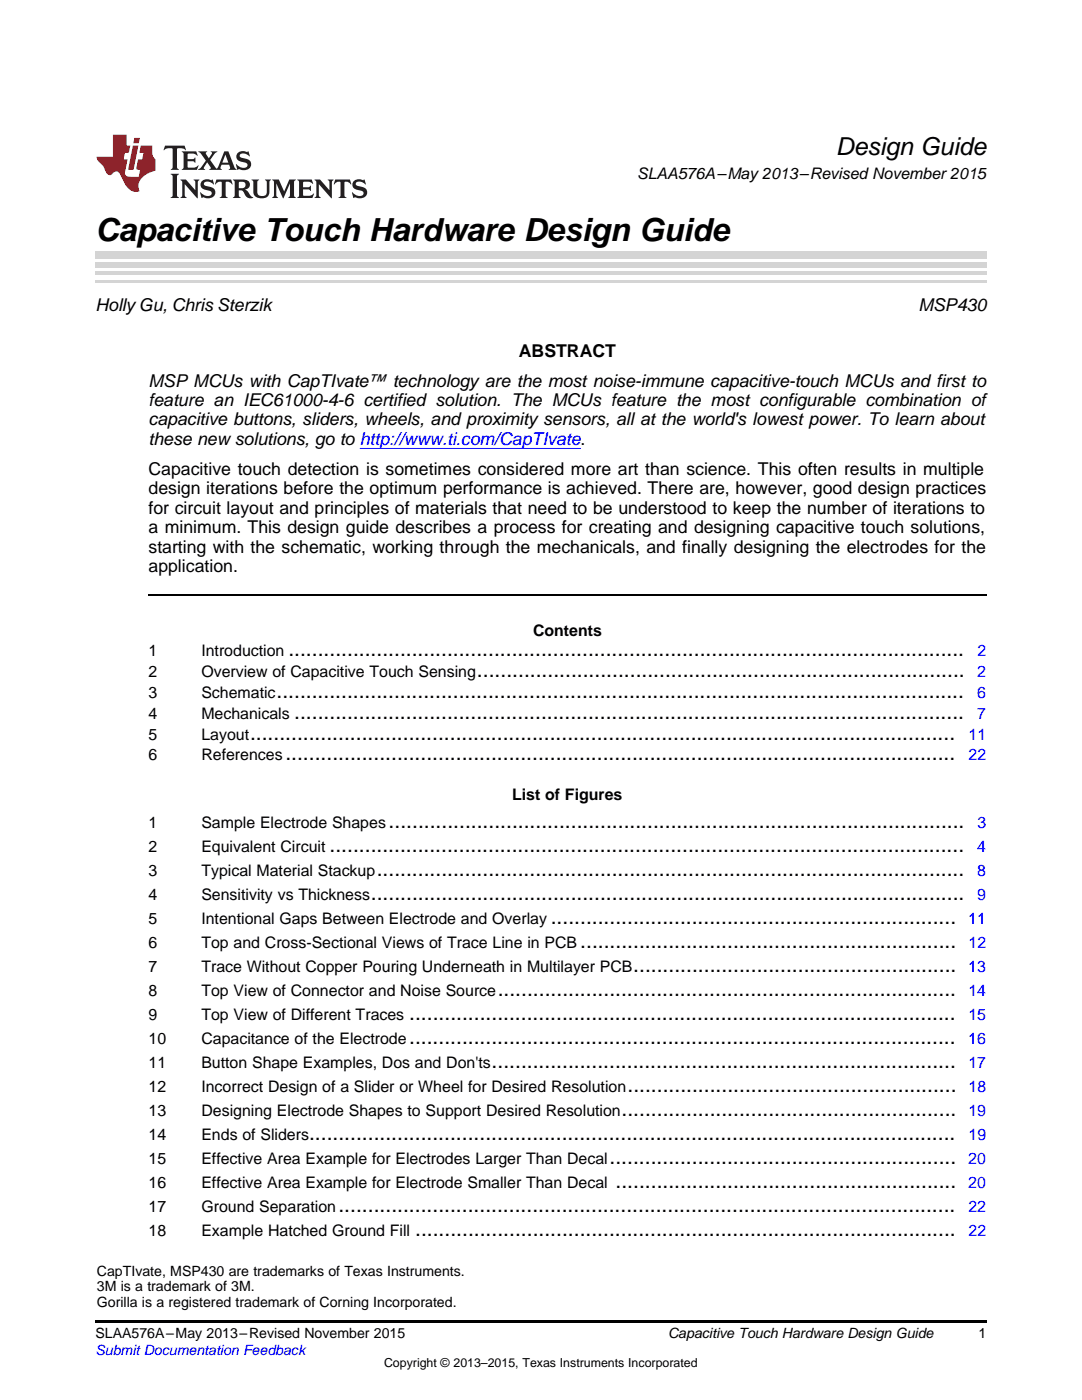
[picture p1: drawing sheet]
<svg xmlns="http://www.w3.org/2000/svg" width="216mm" height="279mm" viewBox="0 0 216 279" stroke-linecap="round" stroke-linejoin="round" font-family="sans-serif">
<defs><g id="words">
<text font-size="6.3" x="19" y="48">Capacitive Touch Hardware Design Guide</text>
<text font-size="4.9" x="166.8" y="30.9">Design Guide</text>
<g font-size="4.2">
<text x="57.5" y="131">...................................................................................................................</text>
<text x="95.2" y="135.1">...................................................................................</text>
<text x="55.2" y="139.3">.....................................................................................................................</text>
<text x="58.7" y="143.4">..................................................................................................................</text>
<text x="49.9" y="147.6">........................................................................................................................</text>
<text x="56.9" y="151.8">..................................................................................................................</text>
<text x="77.5" y="165.2">..................................................................................................</text>
<text x="65.8" y="170">............................................................................................................</text>
<text x="74" y="179.6">.....................................................................................................</text>
<text x="75.2" y="174.8">....................................................................................................</text>
<text x="109.9" y="184.4">.....................................................................</text>
<text x="115.8" y="189.2">................................................................</text>
<text x="126.4" y="194">.......................................................</text>
<text x="81.7" y="203.6">.............................................................................................</text>
<text x="99.3" y="198.8">..............................................................................</text>
<text x="81.6" y="208.4">.............................................................................................</text>
<text x="98.1" y="213.1">...............................................................................</text>
<text x="125.2" y="217.9">........................................................</text>
<text x="61.7" y="227.5">..............................................................................................................</text>
<text x="124" y="222.7">.........................................................</text>
<text x="121.6" y="232.3">...........................................................</text>
<text x="122.8" y="237.1">..........................................................</text>
<text x="67.5" y="241.9">.........................................................................................................</text>
<text x="82.8" y="246.7">............................................................................................</text>
</g>
<g font-size="3.5">
<text x="19" y="62">HollyGu, Chris Sterzik</text>
<text x="183.3" y="62">MSP430</text>
<text x="103.5" y="71.2">ABSTRACT</text>
<text x="29.6" y="77.2">MSP MCUs with CapTIvate™ technology are the most noise-immune capacitive-touch MCUs and first to</text>
<text x="29.6" y="81">feature an IEC61000-4-6 certified solution. The MCUs feature the most configurable combination of</text>
<text x="29.6" y="84.9">capacitive buttons, sliders, wheels, and proximity sensors, all at the world's lowest power. To learn about</text>
<text x="29.6" y="88.8">these new solutions, go to http://www.ti.com/CapTIvate.</text>
<text x="29.6" y="94.8">Capacitive touch detection is sometimes considered more art than science. This often results in multiple</text>
<text x="29.6" y="98.6">design iterations before the optimum performance is achieved. There are, however, good design practices</text>
<text x="29.6" y="102.5">for circuit layout and principles of materials that need to be understood to keep the number of iterations to</text>
<text x="29.6" y="106.4">a minimum. This design guide describes a process for creating and designing capacitive touch solutions,</text>
<text x="29.6" y="110.3">starting with the schematic, working through the mechanicals, and finally designing the electrodes for the</text>
<text x="29.6" y="114.2">application.</text>
</g>
<g font-size="3.2">
<text x="127.1" y="35.7">SLAA576A–May 2013–Revised November 2015</text>
<text x="29.6" y="131">1</text>
<text x="40.2" y="131">Introduction</text>
<text x="106.4" y="126.9">Contents</text>
<text x="29.6" y="135.1">2</text>
<text x="40.2" y="135.1">Overview of Capacitive Touch Sensing</text>
<text x="29.6" y="139.3">3</text>
<text x="29.6" y="143.4">4</text>
<text x="40.2" y="139.3">Schematic</text>
<text x="40.2" y="143.4">Mechanicals</text>
<text x="29.6" y="147.6">5</text>
<text x="40.2" y="147.6">Layout</text>
<text x="29.6" y="151.8">6</text>
<text x="40.2" y="151.8">References</text>
<text x="102.2" y="159.6">List of Figures</text>
<text x="29.6" y="165.2">1</text>
<text x="40.2" y="165.2">Sample Electrode Shapes</text>
<text x="29.6" y="170">2</text>
<text x="40.2" y="170">Equivalent Circuit</text>
<text x="29.6" y="174.8">3</text>
<text x="29.6" y="179.6">4</text>
<text x="40.2" y="174.8">Typical Material Stackup</text>
<text x="40.2" y="179.6">Sensitivity vs Thickness</text>
<text x="29.6" y="184.4">5</text>
<text x="40.2" y="184.4">Intentional Gaps Between Electrode and Overlay</text>
<text x="29.6" y="189.2">6</text>
<text x="40.2" y="189.2">Top and Cross-Sectional Views of Trace Line in PCB</text>
<text x="29.6" y="194">7</text>
<text x="40.2" y="194">Trace Without Copper Pouring Underneath in Multilayer PCB</text>
<text x="29.6" y="198.8">8</text>
<text x="29.6" y="203.6">9</text>
<text x="40.2" y="198.8">Top View of Connector and Noise Source</text>
<text x="40.2" y="203.6">Top View of Different Traces</text>
<text x="29.6" y="208.4">10</text>
<text x="40.2" y="208.4">Capacitance of the Electrode</text>
<text x="29.6" y="213.1">11</text>
<text x="40.2" y="213.1">Button Shape Examples, Dos and Don'ts</text>
<text x="29.6" y="217.9">12</text>
<text x="40.2" y="217.9">Incorrect Design of a Slider or Wheel for Desired Resolution</text>
<text x="29.6" y="222.7">13</text>
<text x="29.6" y="227.5">14</text>
<text x="40.2" y="222.7">Designing Electrode Shapes to Support Desired Resolution</text>
<text x="40.2" y="227.5">Ends of Sliders</text>
<text x="29.6" y="232.3">15</text>
<text x="40.2" y="232.3">Effective Area Example for Electrodes Larger Than Decal</text>
<text x="29.6" y="237.1">16</text>
<text x="40.2" y="237.1">Effective Area Example for Electrode Smaller Than Decal</text>
<text x="29.6" y="241.9">17</text>
<text x="40.2" y="241.9">Ground Separation</text>
<text x="29.6" y="246.7">18</text>
<text x="40.2" y="246.7">Example Hatched Ground Fill</text>
</g>
<g font-size="3.2" fill="#00f">
<text x="195" y="131">2</text>
<text x="195" y="135.1">2</text>
<text x="195" y="139.3">6</text>
<text x="195" y="143.4">7</text>
<text x="193.3" y="147.6">11</text>
<text x="193.3" y="151.8">22</text>
<text x="195" y="165.2">3</text>
<text x="195" y="170">4</text>
<text x="195" y="174.8">8</text>
<text x="195" y="179.6">9</text>
<text x="193.2" y="184.4">11</text>
<text x="193.3" y="189.2">12</text>
<text x="193.2" y="194">13</text>
<text x="193.2" y="198.8">14</text>
<text x="193.2" y="203.6">15</text>
<text x="193.2" y="208.4">16</text>
<text x="193.2" y="213.1">17</text>
<text x="193.3" y="217.9">18</text>
<text x="193.2" y="222.7">19</text>
<text x="193.3" y="227.5">19</text>
<text x="193.2" y="232.3">20</text>
<text x="193.2" y="237.1">20</text>
<text x="193.2" y="241.9">22</text>
<text x="193.3" y="246.7">22</text>
</g>
<g font-size="2.8">
<text x="19.3" y="254.6">CapTIvate, MSP430 are trademarks of Texas Instruments.</text>
<text x="19.3" y="257.7">3M is a trademark of 3M.</text>
<text x="19.3" y="260.9">Gorilla is a registered trademark of Corning Incorporated.</text>
<text x="19" y="267.1">SLAA576A–May 2013–Revised November 2015</text>
<text x="133.3" y="267.1">Capacitive Touch Hardware Design Guide</text>
<text x="195.3" y="267">1</text>
</g>
<text font-size="2.8" fill="#00f" x="19" y="270.4">Submit Documentation Feedback</text>
<text font-size="2.5" x="76.6" y="272.7">Copyright © 2013–2015, Texas Instruments Incorporated</text>
</g></defs>
<path d="M19 263.5h177.8v.6h-177.8z" fill="#000"/>
<path d="M29.6 118.7h167.2" fill="none" stroke="#000" stroke-width=".35"/>
<path d="M19 56.1h177.8" fill="none" stroke="#d4d4d4" stroke-width=".42"/>
<g fill="#d4d4d4">
<path d="M19 54.2h177.8v.7h-177.8z"/>
<path d="M19 52.4h177.8v1h-177.8z"/>
<path d="M19 50.3h177.8v1.4h-177.8z"/>
</g>
<path d="M32.9 29.1l-.3 .9h.1a1.64 1.64 0 0 1 1.7-.3l.1 3.6-.4 .6h1.6l-.4-.6v-3.5v-.1l.4-.1a1.36 1.36 0 0 1 1.3 .4h.1l-.3-.9zM36.3 30.2l.3 .3v.3v2.5v.3l-.3 .3h3l.3-.9h-.1a1.87 1.87 0 0 1-2 .4l-.1-1.2h1.2l.4 .3v-1.1l-.4 .3-1.2 .1 .1-1.1 .2-.1a1.66 1.66 0 0 1 1.7 .5l.1-.1-.3-.8zM39.6 30.2l1.5 1.9-.9 1.2-.7 .6h1.4l-.3-.3 .7-1.2 .8 1.2-.3 .3h2.5l-.3-.3 .2-.7h1.5l.2 .6-.3 .4h1.6l-.4-.5-1.2-3.2h-.8l-1.2 2.9-.4 .6-1.3-1.8 .9-1.1 .6-.6h-1.4l.3 .3-.6 1.1-.6-1 .2-.4zM45 30.8l.6 1.7h-1.2zM47.4 30.6a1.04 1.04 0 0 0-.2 1.1 1.04 1.04 0 0 0 1 .6l1 .2a.5 .5 0 0 1 .2 .6 .5 .5 0 0 1-.5 .4 1.76 1.76 0 0 1-1.7-.8l-.1 .1 .3 1.1 .2-.1a2.54 2.54 0 0 0 2.2-.3 1.12 1.12 0 0 0 .2-1.2 1.12 1.12 0 0 0-1-.6l-1-.3a.4 .4 0 0 1-.2-.4 .4 .4 0 0 1 .4-.3 1.6 1.6 0 0 1 1.6 .5h.1l-.3-1-.3 .2-.2-.1a1.62 1.62 0 0 0-1.7 .3zM34.1 34.7l.3 .3 .1 .3v3.6l-.1 .3-.3 .3h1.6l-.3-.3-.1-.3v-3.6l.1-.3 .3-.3zM36 35.8l.4 .6v2.5l-.1 .3-.3 .3h1.2l-.3-.6v-2.1l2.6 2.8v-3.2l.3-.6h-1.2l.3 .4 .1 1.7-1.9-2.1zM40.3 36.2a1.04 1.04 0 0 0-.2 1.1 1.04 1.04 0 0 0 .9 .6l1 .3a.5 .5 0 0 1 .2 .5 .5 .5 0 0 1-.4 .4 1.76 1.76 0 0 1-1.8-.7h-.1l.3 1.1 .2-.1a2.55 2.55 0 0 0 2.3-.3 1.12 1.12 0 0 0 .2-1.2 1.12 1.12 0 0 0-1-.6l-1-.3a.41 .41 0 0 1-.2-.4 .41 .41 0 0 1 .4-.3 1.6 1.6 0 0 1 1.5 .5h.1l-.3-1-.2 .2-.2-.1a1.64 1.64 0 0 0-1.7 .3zM43.2 35.8l-.3 1h.1a.95 .95 0 0 1 1.2-.5v2.6v.3l-.4 .3h1.6l-.3-.3-.1-.3v-2.4l.3-.2a1.02 1.02 0 0 1 1 .5h.1l-.3-1zM46.5 35.8l.3 .4v.2v2.5v.3l-.3 .3h1.5l-.3-.3-.1-1.2a.9 .9 0 0 1 1.2 .8 1.07 1.07 0 0 0 1.7 .6 1.97 1.97 0 0 1-1.1-1.3l-.5-.3a.98 .98 0 0 0 1-1 .98 .98 0 0 0-1-.9zM47.7 36.3h.2a.81 .81 0 0 1 1.1 .6 .64 .64 0 0 1-.7 .7h-.7zM50.2 35.8l.3 .4 .1 .2v1.9a1.59 1.59 0 0 0 2.1 1.2 1.15 1.15 0 0 0 1.1-1.2v-2.1l.3-.4h-1.2l.3 .6v1.9a.97 .97 0 0 1-.7 .9 .97 .97 0 0 1-1.1-.6l-.1-2.2 .1-.2 .3-.4zM54.3 35.8l.3 .4 .1 .2v2.5l-.4 .6h1.2l-.4-.6v-2.3l1.4 3 1.4-3v2.3l-.4 .6h1.5l-.3-.3v-.3v-2.5v-.2l.3-.4h-1.3l-1 2.4-1.1-2.4zM59.3 35.8l.3 .4 .1 .2v2.5l-.1 .3-.3 .3h3l.4-.8-.1-.1a1.88 1.88 0 0 1-2.1 .4v-1.2h1.2l.3 .3v-1l-.3 .2-1.2 .1v-1l.3-.1a1.66 1.66 0 0 1 1.6 .4h.1l-.3-.9zM62.8 35.8l.3 .6v2.5v.3l-.3 .3h1.2l-.4-.6v-2.1l2.6 2.8v-3.2l.3-.6h-1.1l.3 .4v1.7l-1.8-2.1zM66.9 35.8l-.3 1h.1a.95 .95 0 0 1 1.2-.5v2.6v.3l-.4 .3h1.6l-.3-.3-.1-.3v-2.4l.3-.2a1.02 1.02 0 0 1 1 .5h.1l-.3-1zM70.6 36.2a1.04 1.04 0 0 0-.2 1.1 1.04 1.04 0 0 0 .9 .6l1 .3a.5 .5 0 0 1 .2 .5 .5 .5 0 0 1-.4 .4 1.75 1.75 0 0 1-1.8-.7h-.1l.3 1.1 .2-.1a2.56 2.56 0 0 0 2.3-.3 1.12 1.12 0 0 0 .2-1.2 1.12 1.12 0 0 0-1-.6l-1-.3a.4 .4 0 0 1-.2-.4 .4 .4 0 0 1 .4-.3 1.6 1.6 0 0 1 1.5 .5h.1l-.3-1-.2 .2-.2-.1a1.64 1.64 0 0 0-1.7 .3z" fill="#231f20"/>
<path d="M22.5 26.9v4.4h-3.2a2.57 2.57 0 0 0 1.2 1.7l.4 .8a1.22 1.22 0 0 0 1.3 1.1l.2-.2a.9 .9 0 0 1 1-.5 .9 .9 0 0 1 .7 .9l.5 1.1a2.58 2.58 0 0 0 3.3 1.9 2.35 2.35 0 0 1 .9-3.1l1.1-.6 1.1-.3v-2.3a1.45 1.45 0 0 1-.6-1.3v-1.5h-2.3l-.3 1.5h.8l-.2 1.3h-.9l-.3 1.6 .1 .4 .7 .1-.3 1.4h-1.1a1.52 1.52 0 0 1-1.7-.6l.6-2.9h-.8l.2-1.3h.8l.3-1.5h-.7v-2.1zM26.5 29l-1 4.9h1.2l.9-4.9zM26.8 27.5l-.2 1.1h1.1l.2-1.1z" fill="#ee1d23"/>
<path d="M71.8 89.5h44.1" fill="none" stroke="#00f" stroke-width=".2"/>
<use href="#words"/>
</svg>
